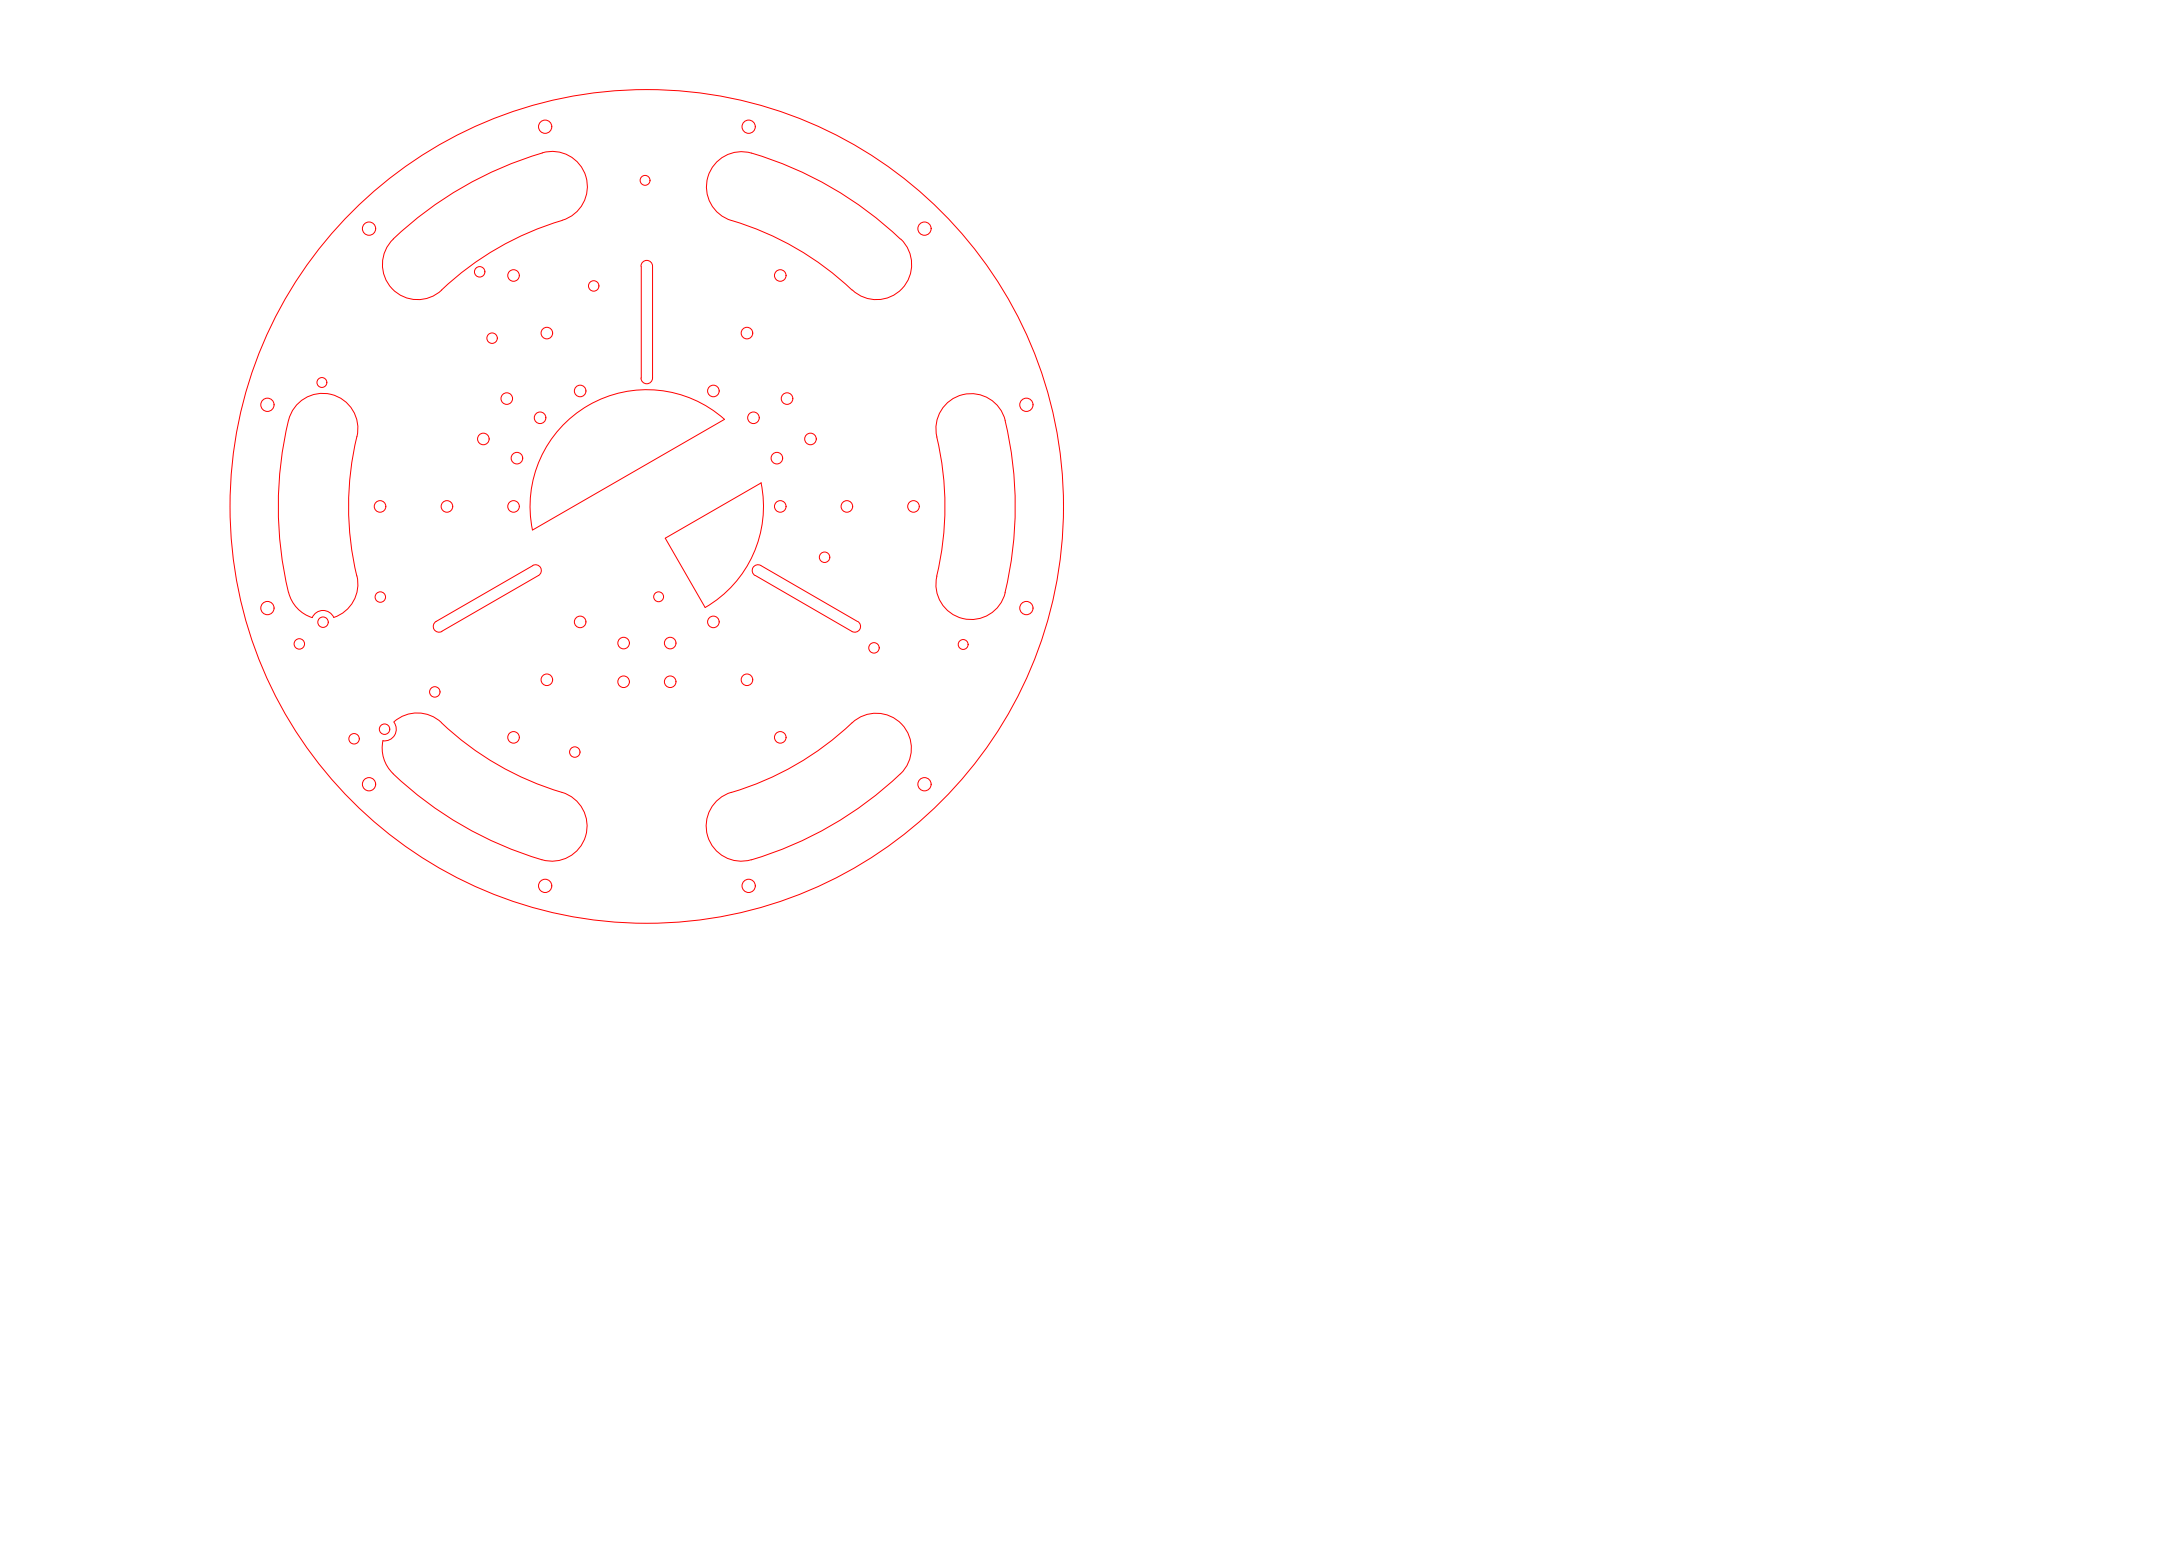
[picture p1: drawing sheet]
<svg xmlns="http://www.w3.org/2000/svg" width="653mm" height="462mm" viewBox="0 0 653 462" stroke-linecap="round" stroke-linejoin="round" font-family="sans-serif">
<!-- layer: 0 -->
<g fill="none" stroke="#f00" stroke-width=".3">
<path d="M162.7 45.8a10.5 10.5 0 0 1 13.1 7.2 10.5 10.5 0 0 1-7.2 13.1 90.2 90.2 0 0 0-36.1 20.9M162.7 45.9a110.5 110.5 0 0 0-44.7 25.8M118 71.7a10.5 10.5 0 0 0-.4 14.9 10.5 10.5 0 0 0 14.9 .4M192.3 79.8a1.74 1.74 0 0 1 1.7-1.7 1.74 1.74 0 0 1 1.7 1.7M192.4 79.9v33.5M195.7 79.9v33.5a1.74 1.74 0 0 1-1.7 1.7 1.74 1.74 0 0 1-1.7-1.7M270.1 71.7a109 109 0 0 0-45.9-26.1 10.5 10.5 0 0 0-12 8.1 10.5 10.5 0 0 0 7.3 12.4 89.5 89.5 0 0 1 36.1 20.9M270.2 71.7a10.5 10.5 0 0 1 .4 14.9 10.5 10.5 0 0 1-14.9 .4M107 131a89.5 89.5 0 0 0 0 41.7M107.1 131a10.6 10.6 0 0 0-7.8-12.7 10.6 10.6 0 0 0-12.8 7.7 110.5 110.5 0 0 0 0 51.6M281 131a89.5 89.5 0 0 1 0 41.8M301.5 126.1a110.5 110.5 0 0 1 0 51.6"/>
<path d="M301.5 126.1a10.5 10.5 0 0 0-12.7-7.8 10.5 10.5 0 0 0-7.8 12.7M159.8 158.9l57.5-33.2a35 35 0 0 0-40.8-4.1 35 35 0 0 0-16.8 37.4M228.3 144.8a35 35 0 0 1-16.8 37.4M228.3 144.8l-28.7 16.6 11.9 20.7M319 151.9a125 125 0 0 0-185.1-109.6 125 125 0 0 0-7.2 215 125 125 0 0 0 192-96.8l.3-8.6M107.1 172.7a10.5 10.5 0 0 1-7 12.5 3.5 3.5 0 0 0-3.2-2.1 3.5 3.5 0 0 0-3.2 2.1 10.5 10.5 0 0 1-7.1-7.6M159.8 169.6a1.74 1.74 0 0 1 2.4 .6 1.74 1.74 0 0 1-.7 2.4M159.9 169.6l-29.1 16.8M161.5 172.6l-29 16.7M226.6 172.6l28.9 16.7M228.2 169.6a1.74 1.74 0 0 0-2.3 .6 1.74 1.74 0 0 0 .6 2.4M228.3 169.6l28.9 16.8"/>
<path d="M281 172.8a10.5 10.5 0 0 0 7.8 12.7 10.5 10.5 0 0 0 12.7-7.8M130.8 186.4a1.74 1.74 0 0 0-.6 2.3 1.74 1.74 0 0 0 2.4 .7M257.3 186.4a1.74 1.74 0 0 1 .6 2.3 1.74 1.74 0 0 1-2.4 .7M118.2 216.5a10.8 10.8 0 0 1 15.8 1.7 89.5 89.5 0 0 0 34.6 19.4M118.2 216.6a3.5 3.5 0 0 1 .2 3.9 3.5 3.5 0 0 1-3.5 1.7M114.9 222.1a10.5 10.5 0 0 0 3 9.9 108.4 108.4 0 0 0 46 26.1 10.5 10.5 0 0 0 11.9-8 10.5 10.5 0 0 0-7.2-12.5M219.4 237.6a10.5 10.5 0 0 0-7.1 13.1 10.5 10.5 0 0 0 13.1 7.1M270.1 232.1a110.5 110.5 0 0 1-44.7 25.8M270.1 232.1a10.6 10.6 0 0 0 .4-14.9 10.6 10.6 0 0 0-14.9-.4 89.5 89.5 0 0 1-36.2 20.9"/>
<circle cx="163.5" cy="38" r="1.99"/>
<circle cx="224.6" cy="38" r="1.99"/>
<circle cx="193.5" cy="54.1" r="1.48"/>
<circle cx="110.7" cy="68.6" r="1.99"/>
<circle cx="277.3" cy="68.6" r="1.99"/>
<circle cx="143.9" cy="81.5" r="1.57"/>
<circle cx="154.1" cy="82.6" r="1.74"/>
<circle cx="164" cy="99.9" r="1.74"/>
<circle cx="178.1" cy="85.8" r="1.57"/>
<circle cx="224.1" cy="99.9" r="1.74"/>
<circle cx="234.1" cy="82.6" r="1.74"/>
<circle cx="96.6" cy="114.7" r="1.48"/>
<circle cx="147.6" cy="101.4" r="1.57"/>
<circle cx="152" cy="119.5" r="1.74"/>
<circle cx="174" cy="117.2" r="1.74"/>
<circle cx="214" cy="117.2" r="1.74"/>
<circle cx="236.1" cy="119.5" r="1.74"/>
<circle cx="80.2" cy="121.4" r="1.99"/>
<circle cx="145" cy="131.6" r="1.74"/>
<circle cx="155.1" cy="137.4" r="1.74"/>
<circle cx="162" cy="125.3" r="1.74"/>
<circle cx="226" cy="125.3" r="1.74"/>
<circle cx="233" cy="137.4" r="1.74"/>
<circle cx="243.1" cy="131.6" r="1.74"/>
<circle cx="307.9" cy="121.4" r="1.99"/>
<circle cx="114" cy="151.9" r="1.74"/>
<circle cx="134.1" cy="151.9" r="1.74"/>
<circle cx="154.1" cy="151.9" r="1.74"/>
<circle cx="234.1" cy="151.9" r="1.74"/>
<circle cx="254" cy="151.9" r="1.74"/>
<circle cx="274" cy="151.9" r="1.74"/>
<circle cx="114.1" cy="179.1" r="1.57"/>
<circle cx="197.6" cy="179" r="1.48"/>
<circle cx="247.4" cy="167.1" r="1.57"/>
<circle cx="80.2" cy="182.4" r="1.99"/>
<circle cx="89.8" cy="193.1" r="1.57"/>
<circle cx="96.9" cy="186.6" r="1.57"/>
<circle cx="174" cy="186.5" r="1.74"/>
<circle cx="187.1" cy="192.9" r="1.74"/>
<circle cx="201" cy="192.9" r="1.74"/>
<circle cx="214" cy="186.5" r="1.74"/>
<circle cx="262.2" cy="194.3" r="1.57"/>
<circle cx="288.9" cy="193.3" r="1.48"/>
<circle cx="307.9" cy="182.4" r="1.99"/>
<circle cx="115.4" cy="218.7" r="1.57"/>
<circle cx="130.4" cy="207.5" r="1.57"/>
<circle cx="164" cy="203.9" r="1.74"/>
<circle cx="187.1" cy="204.5" r="1.74"/>
<circle cx="201" cy="204.5" r="1.74"/>
<circle cx="224.1" cy="203.9" r="1.74"/>
<circle cx="106.2" cy="221.6" r="1.57"/>
<circle cx="110.7" cy="235.2" r="1.99"/>
<circle cx="154.1" cy="221.1" r="1.74"/>
<circle cx="172.4" cy="225.5" r="1.57"/>
<circle cx="234.1" cy="221.1" r="1.74"/>
<circle cx="277.3" cy="235.2" r="1.99"/>
<circle cx="163.5" cy="265.7" r="1.99"/>
<circle cx="224.6" cy="265.7" r="1.99"/>
</g>
</svg>
